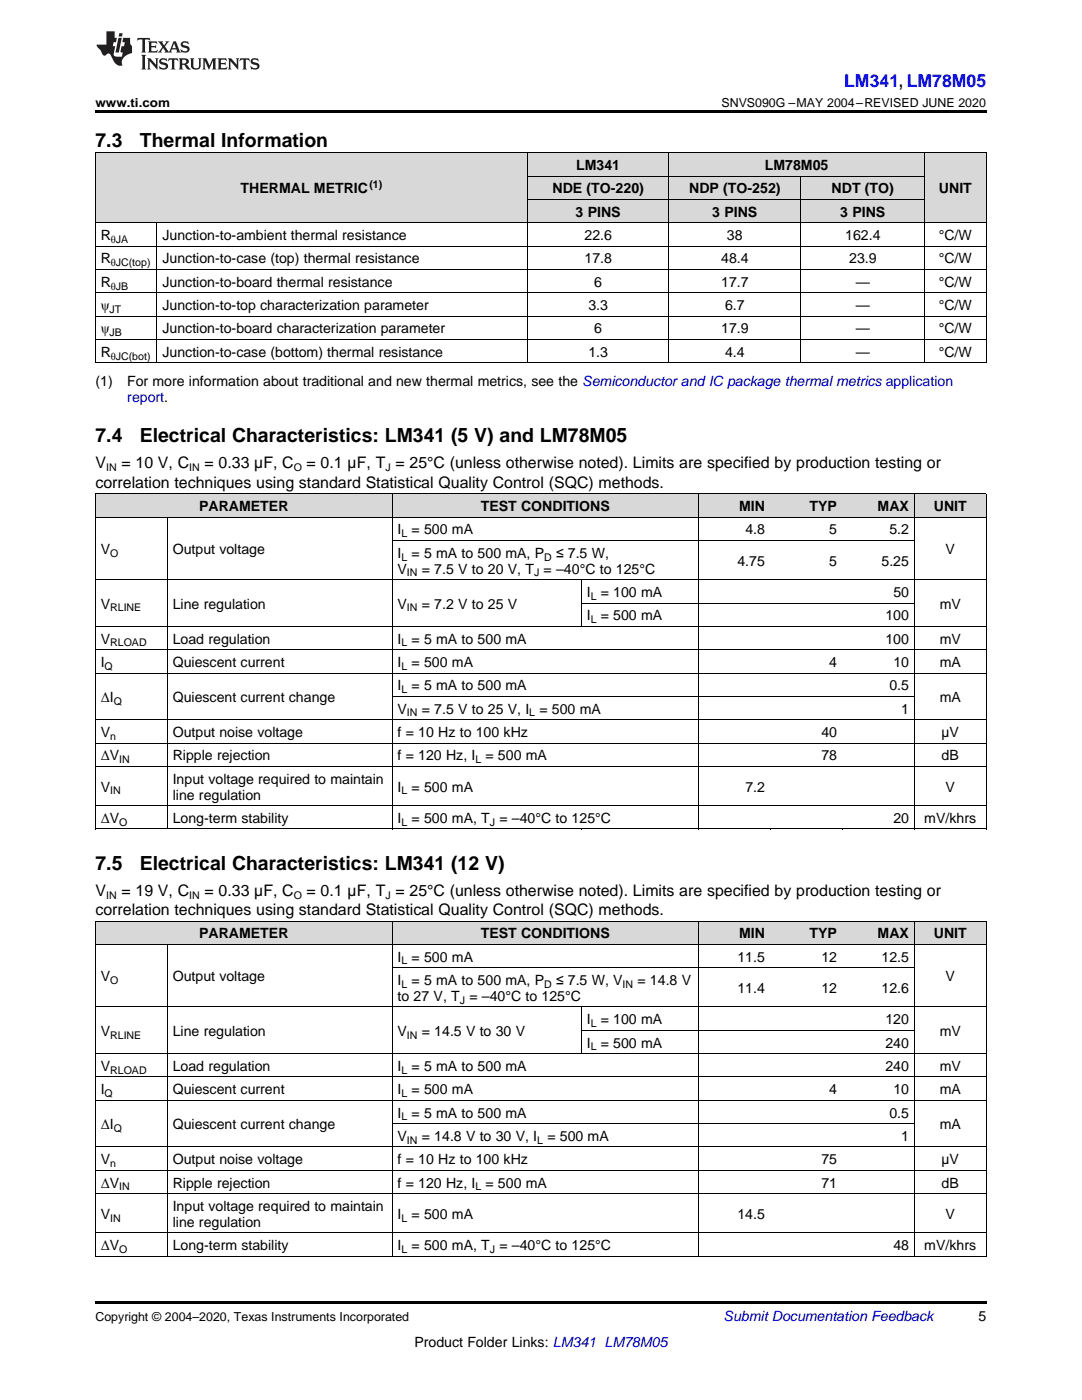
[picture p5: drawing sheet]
<svg xmlns="http://www.w3.org/2000/svg" width="216mm" height="279mm" viewBox="0 0 216 279" stroke-linecap="round" stroke-linejoin="round" font-family="sans-serif">
<defs><g id="words">
<g font-size="3.9">
<text x="19" y="29.3">7.3</text>
<text x="27.9" y="29.3">Thermal Information</text>
<text x="19" y="88.3">7.4</text>
<text x="27.9" y="88.3">Electrical Characteristics: LM341 (5 V) and LM78M05</text>
<text x="19" y="173.6">7.5</text>
<text x="27.9" y="173.6">Electrical Characteristics: LM341 (12 V)</text>
</g>
<text font-size="3.5" fill="#00f" x="168.5" y="17.3">LM341, LM78M05</text>
<g font-size="3.2">
<text x="19" y="93.5">V</text>
<text x="24.2" y="93.5">= 10 V, C</text>
<text x="40.8" y="93.5">= 0.33 µF, C</text>
<text x="61.2" y="93.5">= 0.1 µF, T = 25°C (unless otherwise noted). Limits are specified by production testing or</text>
<text x="19" y="97.3">correlation techniques using standard Statistical Quality Control (SQC) methods.</text>
<text x="19" y="178.7">V</text>
<text x="24.2" y="178.7">= 19 V, C</text>
<text x="40.8" y="178.7">= 0.33 µF, C</text>
<text x="61.2" y="178.7">= 0.1 µF, T = 25°C (unless otherwise noted). Limits are specified by production testing or</text>
<text x="19" y="182.6">correlation techniques using standard Statistical Quality Control (SQC) methods.</text>
</g>
<g font-size="2.8">
<text x="115" y="33.9">LM341</text>
<text x="152.6" y="33.9">LM78M05</text>
<text x="48" y="38.6">THERMAL METRIC</text>
<text x="110.2" y="38.6">NDE (TO-220)</text>
<text x="137.5" y="38.6">NDP (TO-252)</text>
<text x="165.9" y="38.6">NDT (TO)</text>
<text x="187.4" y="38.6">UNIT</text>
<text x="20.1" y="47.9">R</text>
<text x="32.4" y="47.9">Junction-to-ambient thermal resistance</text>
<text x="114.9" y="43.3">3 PINS</text>
<text x="116.6" y="47.9">22.6</text>
<text x="142.1" y="43.3">3 PINS</text>
<text x="145.1" y="47.9">38</text>
<text x="167.7" y="43.3">3 PINS</text>
<text x="168.7" y="47.9">162.4</text>
<text x="187.3" y="47.9">°C/W</text>
<text x="20.1" y="52.6">R</text>
<text x="32.4" y="52.6">Junction-to-case (top) thermal resistance</text>
<text x="116.6" y="52.6">17.8</text>
<text x="143.9" y="52.6">48.4</text>
<text x="169.4" y="52.6">23.9</text>
<text x="187.3" y="52.6">°C/W</text>
<text x="20.1" y="57.2">R</text>
<text x="32.4" y="57.2">Junction-to-board thermal resistance</text>
<text x="118.6" y="57.2">6</text>
<text x="143.9" y="57.2">17.7</text>
<text x="170.8" y="57.2">—</text>
<text x="187.3" y="57.2">°C/W</text>
<text x="20.1" y="61.9">ψ</text>
<text x="32.4" y="61.9">Junction-to-top characterization parameter</text>
<text x="117.4" y="61.9">3.3</text>
<text x="144.7" y="61.9">6.7</text>
<text x="170.8" y="61.9">—</text>
<text x="187.3" y="61.9">°C/W</text>
<text x="20.1" y="66.5">ψ</text>
<text x="20.1" y="71.2">R</text>
<text x="32.4" y="66.5">Junction-to-board characterization parameter</text>
<text x="32.4" y="71.2">Junction-to-case (bottom) thermal resistance</text>
<text x="117.4" y="71.2">1.3</text>
<text x="118.6" y="66.5">6</text>
<text x="143.9" y="66.5">17.9</text>
<text x="144.7" y="71.2">4.4</text>
<text x="170.8" y="66.5">—</text>
<text x="170.8" y="71.2">—</text>
<text x="187.3" y="66.5">°C/W</text>
<text x="187.3" y="71.2">°C/W</text>
<text x="19" y="77">(1)</text>
<text x="25.4" y="77">For more information about traditional and new thermal metrics, see the Semiconductor and IC package thermal metrics application</text>
<text x="39.7" y="102">PARAMETER</text>
<text x="95.9" y="102">TEST CONDITIONS</text>
<text x="147.5" y="102">MIN</text>
<text x="161.5" y="102">TYP</text>
<text x="175.1" y="102">MAX</text>
<text x="186.3" y="102">UNIT</text>
<text x="79.3" y="106.6">I</text>
<text x="82.1" y="106.6">= 500 mA</text>
<text x="148.7" y="106.6">4.8</text>
<text x="165.5" y="106.6">5</text>
<text x="177.5" y="106.6">5.2</text>
<text x="20.1" y="110.6">V</text>
<text x="34.5" y="110.6">Output voltage</text>
<text x="79.3" y="111.3">I</text>
<text x="82.1" y="111.3">= 5 mA to 500 mA, P</text>
<text x="110.9" y="111.3">≤ 7.5 W,</text>
<text x="147.1" y="112.9">4.75</text>
<text x="165.5" y="112.9">5</text>
<text x="175.9" y="112.9">5.25</text>
<text x="188.7" y="110.6">V</text>
<text x="79.3" y="114.5">V</text>
<text x="84.2" y="114.5">= 7.5 V to 20 V, T = –40°C to 125°C</text>
<text x="117.1" y="119.1">I</text>
<text x="119.9" y="119.1">= 100 mA</text>
<text x="178.3" y="119.1">50</text>
<text x="20.1" y="121.5">V</text>
<text x="34.5" y="121.5">Line regulation</text>
<text x="79.3" y="121.5">V</text>
<text x="84.2" y="121.5">= 7.2 V to 25 V</text>
<text x="117.1" y="123.8">I</text>
<text x="119.9" y="123.8">= 500 mA</text>
<text x="176.7" y="123.8">100</text>
<text x="187.5" y="121.5">mV</text>
<text x="20.1" y="128.4">V</text>
<text x="34.5" y="128.4">Load regulation</text>
<text x="79.3" y="128.4">I</text>
<text x="82.1" y="128.4">= 5 mA to 500 mA</text>
<text x="176.7" y="128.4">100</text>
<text x="187.5" y="128.4">mV</text>
<text x="20.1" y="133.1">I</text>
<text x="34.5" y="133.1">Quiescent current</text>
<text x="79.3" y="133.1">I</text>
<text x="79.3" y="137.8">I</text>
<text x="82.1" y="133.1">= 500 mA</text>
<text x="82.1" y="137.8">= 5 mA to 500 mA</text>
<text x="165.5" y="133.1">4</text>
<text x="177.5" y="137.8">0.5</text>
<text x="178.3" y="133.1">10</text>
<text x="187.5" y="133.1">mA</text>
<text x="20.1" y="140.1">ΔI</text>
<text x="34.5" y="140.1">Quiescent current change</text>
<text x="79.3" y="142.4">V</text>
<text x="84.2" y="142.4">= 7.5 V to 25 V, I</text>
<text x="107.6" y="142.4">= 500 mA</text>
<text x="179.8" y="142.4">1</text>
<text x="187.5" y="140.1">mA</text>
<text x="20.1" y="147.1">V</text>
<text x="34.5" y="147.1">Output noise voltage</text>
<text x="79.3" y="147.1">f = 10 Hz to 100 kHz</text>
<text x="163.9" y="147.1">40</text>
<text x="187.9" y="147.1">µV</text>
<text x="20.1" y="151.7">ΔV</text>
<text x="34.5" y="151.7">Ripple rejection</text>
<text x="79.3" y="151.7">f = 120 Hz, I</text>
<text x="96.9" y="151.7">= 500 mA</text>
<text x="163.9" y="151.7">78</text>
<text x="187.9" y="151.7">dB</text>
<text x="20.1" y="158">V</text>
<text x="34.5" y="156.4">Input voltage required to maintain</text>
<text x="34.5" y="159.6">line regulation</text>
<text x="79.3" y="158">I</text>
<text x="82.1" y="158">= 500 mA</text>
<text x="148.7" y="158">7.2</text>
<text x="188.7" y="158">V</text>
<text x="20.1" y="164.2">ΔV</text>
<text x="34.5" y="164.2">Long-term stability</text>
<text x="79.3" y="164.2">I</text>
<text x="82.1" y="164.2">= 500 mA, T = –40°C to 125°C</text>
<text x="178.3" y="164.2">20</text>
<text x="184.4" y="164.2">mV/khrs</text>
<text x="39.7" y="187.3">PARAMETER</text>
<text x="79.3" y="191.9">I</text>
<text x="82.1" y="191.9">= 500 mA</text>
<text x="95.9" y="187.3">TEST CONDITIONS</text>
<text x="147.1" y="191.9">11.5</text>
<text x="147.5" y="187.3">MIN</text>
<text x="161.5" y="187.3">TYP</text>
<text x="163.9" y="191.9">12</text>
<text x="175.1" y="187.3">MAX</text>
<text x="175.9" y="191.9">12.5</text>
<text x="186.3" y="187.3">UNIT</text>
<text x="20.1" y="195.8">V</text>
<text x="34.5" y="195.8">Output voltage</text>
<text x="79.3" y="196.6">I</text>
<text x="82.1" y="196.6">= 5 mA to 500 mA, P</text>
<text x="110.9" y="196.6">≤ 7.5 W, V</text>
<text x="127.2" y="196.6">= 14.8 V</text>
<text x="188.7" y="195.8">V</text>
<text x="79.3" y="199.7">to 27 V, T = –40°C to 125°C</text>
<text x="147.1" y="198.2">11.4</text>
<text x="163.9" y="198.2">12</text>
<text x="175.9" y="198.2">12.6</text>
<text x="20.1" y="206.7">V</text>
<text x="34.5" y="206.7">Line regulation</text>
<text x="79.3" y="206.7">V</text>
<text x="84.2" y="206.7">= 14.5 V to 30 V</text>
<text x="117.1" y="204.4">I</text>
<text x="117.1" y="209.1">I</text>
<text x="119.9" y="204.4">= 100 mA</text>
<text x="119.9" y="209.1">= 500 mA</text>
<text x="176.7" y="204.4">120</text>
<text x="176.7" y="209.1">240</text>
<text x="187.5" y="206.7">mV</text>
<text x="20.1" y="213.7">V</text>
<text x="34.5" y="213.7">Load regulation</text>
<text x="79.3" y="213.7">I</text>
<text x="82.1" y="213.7">= 5 mA to 500 mA</text>
<text x="176.7" y="213.7">240</text>
<text x="187.5" y="213.7">mV</text>
<text x="20.1" y="218.4">I</text>
<text x="34.5" y="218.4">Quiescent current</text>
<text x="79.3" y="218.4">I</text>
<text x="82.1" y="218.4">= 500 mA</text>
<text x="165.5" y="218.4">4</text>
<text x="178.3" y="218.4">10</text>
<text x="187.5" y="218.4">mA</text>
<text x="20.1" y="225.4">ΔI</text>
<text x="34.5" y="225.4">Quiescent current change</text>
<text x="79.3" y="223">I</text>
<text x="79.3" y="227.7">V</text>
<text x="82.1" y="223">= 5 mA to 500 mA</text>
<text x="84.2" y="227.7">= 14.8 V to 30 V, I</text>
<text x="109.2" y="227.7">= 500 mA</text>
<text x="177.5" y="223">0.5</text>
<text x="179.8" y="227.7">1</text>
<text x="187.5" y="225.4">mA</text>
<text x="20.1" y="232.3">V</text>
<text x="34.5" y="232.3">Output noise voltage</text>
<text x="79.3" y="232.3">f = 10 Hz to 100 kHz</text>
<text x="163.9" y="232.3">75</text>
<text x="187.9" y="232.3">µV</text>
<text x="20.1" y="237">ΔV</text>
<text x="34.5" y="237">Ripple rejection</text>
<text x="79.3" y="237">f = 120 Hz, I</text>
<text x="96.9" y="237">= 500 mA</text>
<text x="163.9" y="237">71</text>
<text x="187.9" y="237">dB</text>
<text x="20.1" y="243.2">V</text>
<text x="34.5" y="241.7">Input voltage required to maintain</text>
<text x="34.5" y="244.8">line regulation</text>
<text x="79.3" y="243.2">I</text>
<text x="82.1" y="243.2">= 500 mA</text>
<text x="147.1" y="243.2">14.5</text>
<text x="188.7" y="243.2">V</text>
<text x="20.1" y="249.5">ΔV</text>
<text x="34.5" y="249.5">Long-term stability</text>
<text x="79.3" y="249.5">I</text>
<text x="82.1" y="249.5">= 500 mA, T = –40°C to 125°C</text>
<text x="178.3" y="249.5">48</text>
<text x="184.4" y="249.5">mV/khrs</text>
<text x="195.3" y="263.6">5</text>
<text x="82.7" y="268.9">Product Folder Links: LM341 LM78M05</text>
</g>
<g font-size="2.8" fill="#0000c8">
<text x="25.4" y="80.2">report.</text>
<text x="144.4" y="263.6">Submit Documentation Feedback</text>
</g>
<g font-size="2.5">
<text x="19" y="21.4">www.ti.com</text>
<text x="144" y="21.4">SNVS090G –MAY 2004–REVISED JUNE 2020</text>
<text x="19" y="263.6">Copyright © 2004–2020, Texas Instruments Incorporated</text>
</g>
<g font-size="2.1">
<text x="73.7" y="37.5">(1)</text>
<text x="22.1" y="48.5">θJA</text>
<text x="22.1" y="53.1">θJC(top)</text>
<text x="22.1" y="57.8">θJB</text>
<text x="21.9" y="62.4">JT</text>
<text x="21.9" y="67.1">JB</text>
<text x="22.1" y="71.8">θJC(bot)</text>
<text x="21.2" y="94.1">IN</text>
<text x="37.8" y="94.1">IN</text>
<text x="58.6" y="94.1">O</text>
<text x="76.9" y="94.1">J</text>
<text x="80.1" y="107.2">L</text>
<text x="22" y="111.1">O</text>
<text x="80.1" y="111.9">L</text>
<text x="108.6" y="111.9">D</text>
<text x="81.2" y="115">IN</text>
<text x="106.6" y="115">J</text>
<text x="117.9" y="119.7">L</text>
<text x="22" y="122">RLINE</text>
<text x="81.2" y="122">IN</text>
<text x="117.9" y="124.4">L</text>
<text x="22" y="129">RLOAD</text>
<text x="80.1" y="129">L</text>
<text x="20.9" y="133.7">Q</text>
<text x="80.1" y="133.7">L</text>
<text x="22.7" y="140.7">Q</text>
<text x="80.1" y="138.3">L</text>
<text x="81.2" y="143">IN</text>
<text x="105.6" y="143">L</text>
<text x="22" y="147.6">n</text>
<text x="23.8" y="152.3">IN</text>
<text x="94.9" y="152.3">L</text>
<text x="22" y="158.5">IN</text>
<text x="80.1" y="158.5">L</text>
<text x="23.8" y="164.8">O</text>
<text x="80.1" y="164.8">L</text>
<text x="97.8" y="164.8">J</text>
<text x="21.2" y="179.4">IN</text>
<text x="37.8" y="179.4">IN</text>
<text x="58.6" y="179.4">O</text>
<text x="76.9" y="179.4">J</text>
<text x="22" y="196.4">O</text>
<text x="80.1" y="192.5">L</text>
<text x="80.1" y="197.1">L</text>
<text x="108.6" y="197.1">D</text>
<text x="124.2" y="197.1">IN</text>
<text x="91.8" y="200.3">J</text>
<text x="22" y="207.3">RLINE</text>
<text x="81.2" y="207.3">IN</text>
<text x="117.9" y="205">L</text>
<text x="117.9" y="209.6">L</text>
<text x="22" y="214.3">RLOAD</text>
<text x="80.1" y="214.3">L</text>
<text x="20.9" y="218.9">Q</text>
<text x="80.1" y="218.9">L</text>
<text x="22.7" y="225.9">Q</text>
<text x="80.1" y="223.6">L</text>
<text x="22" y="232.9">n</text>
<text x="81.2" y="228.2">IN</text>
<text x="107.2" y="228.2">L</text>
<text x="23.8" y="237.6">IN</text>
<text x="94.9" y="237.6">L</text>
<text x="22" y="243.8">IN</text>
<text x="80.1" y="243.8">L</text>
<text x="23.8" y="250">O</text>
<text x="80.1" y="250">L</text>
<text x="97.8" y="250">J</text>
</g>
</g></defs>
<g fill="#d8d8d8">
<path d="M19 183.9h14.4v4.6h-14.4z"/>
<path d="M33.4 183.9h44.9v4.6h-44.9z"/>
<path d="M78.3 183.9h37.7v4.6h-37.7z"/>
<path d="M116 183.9h23.3v4.6h-23.3z"/>
<path d="M139.3 183.9h14.4v4.6h-14.4z"/>
<path d="M153.7 183.9h14.4v4.6h-14.4z"/>
<path d="M168.1 183.9h14.4v4.6h-14.4z"/>
<path d="M182.5 183.9h14.3v4.6h-14.3z"/>
<path d="M19 98.6h14.4v4.7h-14.4z"/>
<path d="M33.4 98.6h44.9v4.7h-44.9z"/>
<path d="M78.3 98.6h37.7v4.7h-37.7z"/>
<path d="M116 98.6h23.3v4.7h-23.3z"/>
<path d="M139.3 98.6h14.4v4.7h-14.4z"/>
<path d="M153.7 98.6h14.4v4.7h-14.4z"/>
<path d="M168.1 98.6h14.4v4.7h-14.4z"/>
<path d="M182.5 98.6h14.3v4.7h-14.3z"/>
<path d="M19 30.6h12.4v13.9h-12.4z"/>
<path d="M31.4 30.6h73.9v13.9h-73.9z"/>
<path d="M184.5 30.6h12.3v13.9h-12.3z"/>
<path d="M105.3 39.9h28.2v4.6h-28.2z"/>
<path d="M133.5 39.9h26.4v4.6h-26.4z"/>
<path d="M159.9 39.9h24.6v4.6h-24.6z"/>
<path d="M105.3 35.2h28.2v4.7h-28.2z"/>
<path d="M133.5 35.2h26.4v4.7h-26.4z"/>
<path d="M159.9 35.2h24.6v4.7h-24.6z"/>
<path d="M105.3 30.6h28.2v4.6h-28.2z"/>
<path d="M133.5 30.6h26.4v4.6h-26.4z"/>
<path d="M159.9 30.6h24.6v4.6h-24.6z"/>
</g>
<g fill="#000">
<path d="M19 22h177.8v.5h-177.8zM19 72.4l.2 .1zM105.2 72.4l.1 .1zM133.3 72.4l.2 .1zM159.8 72.4l.1 .1zM184.4 72.4l.1 .1zM196.7 72.4l.1 .1zM19 165.5h.2zM78.2 165.5h.1zM115.9 165.5h.1zM139.2 165.5h.1zM153.6 165.5h.1z"/>
<path d="M168 165.5h.1zM182.4 165.5h.1zM196.7 165.5h.1zM19 250.7l.2 .1zM78.2 250.7l.1 .1zM115.9 250.7l.1 .1zM139.2 250.7l.1 .1zM153.6 250.7l.1 .1zM168 250.7l.1 .1zM182.4 250.7l.1 .1zM196.7 250.7l.1 .1zM19 259.7h177.8v.5h-177.8z"/>
</g>
<g fill="none" stroke="#000" stroke-width=".2">
<path d="M19 30.5h177.8M19.1 30.5v42M105.3 30.5v42M105.3 39.8h79.2M105.3 35.2h79.2M133.4 30.5v42M159.8 35.2v37.3M184.4 30.5v42M196.8 30.5v42M19 58.4h177.8M19 53.8h177.8M19 49.1h177.8"/>
<path d="M19 44.5h177.8M31.3 44.5v28M19 72.4h177.8M19 67.8h177.8M19 63.1h177.8M19 98.5h177.8M19.1 98.6v66.9M78.2 98.6v66.9M139.3 98.6v66.9M182.4 98.6v66.9M196.8 98.6v66.9M19 115.7h177.8"/>
<path d="M19 103.2h177.8M33.4 103.2v62.3M78.3 107.9h104.2M116 115.7v9.4M19 134.3h177.8M19 129.7h177.8M19 125h177.8M78.3 139h104.2M116 120.4h66.5M19 152.9h177.8M19 148.3h177.8M19 143.6h177.8"/>
<path d="M19 165.4h177.8M19 160.8h177.8M19 188.5h177.8M19 183.8h177.8M19.1 183.8v67M33.4 188.5v62.3M78.2 183.8v67M78.3 193.1h104.2M139.3 183.8v67M182.4 183.8v67M196.8 183.8v67M19 219.6h177.8"/>
<path d="M19 214.9h177.8M19 210.3h177.8M19 201h177.8M116 201v9.3M116 205.6h66.5M19 238.2h177.8M19 233.6h177.8M19 228.9h177.8M78.3 224.2h104.2M19 250.7h177.8M19 246h177.8"/>
</g>
<g fill="#231f20">
<path d="M27.5 7.6l-.1 .5 .4-.2h.6v.1v2.1l-.2 .4h1l-.3-.4v-2.1l.1-.1h.5l.5 .2-.2-.5zM29.5 8.3l.2 .3v1.5l-.2 .4h1.8l.2-.6a1.04 1.04 0 0 1-1.3 .2v-.7h.6l.3 .2v-.6l-.3 .2h-.6v-.6l.8-.1 .4 .3-.2-.5zM31.5 8.3l.9 1.1-.9 1.1h.8l-.2-.2 .5-.7 .4 .7-.2 .2h1.5l-.1-.2 .1-.4h.9l.1 .4-.2 .2h1l-.3-.3-.7-1.9h-.5l-.9 2-.8-1 .9-1h-.8l.1 .3-.3 .5-.4-.6 .2-.2zM34.7 8.6l.4 1h-.7zM36.3 8.4a.63 .63 0 0 0-.2 .7 .63 .63 0 0 0 .6 .4l.6 .2 .1 .2a.75 .75 0 0 1-.7 .4 .75 .75 0 0 1-.6-.5l.1 .7 .1-.1a1.11 1.11 0 0 0 1.5-.6 1.13 1.13 0 0 0-1.2-.8l-.1-.4a1.04 1.04 0 0 1 1.2 .2l-.2-.5-.1 .1-.5-.2zM28.2 10.9l.2 .4v2.2l-.2 .4h1l-.3-.4v-2.2l.3-.4zM29.3 11.6l.3 .4v1.5l-.3 .4h.8l-.2-.4v-1.3l1.5 1.7v-1.9l.2-.4h-.7l.2 .4v.9l-1.1-1.3zM32 11.8a.62 .62 0 0 0-.2 .7 .62 .62 0 0 0 .6 .4l.6 .1 .1 .3a.76 .76 0 0 1-.7 .3 .76 .76 0 0 1-.6-.4l.1 .7 .1-.1a1.11 1.11 0 0 0 1.5-.6 1.13 1.13 0 0 0-1.2-.8l-.1-.4a1.04 1.04 0 0 1 1.2 .2l-.2-.6-.1 .1-.5-.1zM33.7 11.6l-.2 .6a.61 .61 0 0 1 .8-.3v1.6l-.2 .4h.9l-.2-.4v-1.6a.63 .63 0 0 1 .8 .3l-.2-.6zM35.6 11.6l.3 .4v1.5l-.3 .4h1l-.2-.2v-.8l.5 .2a.76 .76 0 0 0 1.2 .7l-1-1a.58 .58 0 0 0 .6-.5 .58 .58 0 0 0-.5-.6zM36.4 11.9h.1a.45 .45 0 0 1 .5 .1 .45 .45 0 0 1 .1 .5l-.7 .2zM37.9 11.6l.2 .2a2.17 2.17 0 0 0 .3 1.9 .99 .99 0 0 0 1.6-.6v-1.1l.2-.4h-.7l.2 .2a1.92 1.92 0 0 1-.2 1.8 .6 .6 0 0 1-.9-.5v-1.1l.2-.4zM40.4 11.6l.2 .4v1.5l-.2 .4h.7l-.2-.4v-1.4l.8 1.8 .8-1.8v1.4l-.2 .4h.9l-.2-.4v-1.5l.2-.4h-.8l-.6 1.5-.6-1.5zM43.4 11.6l.2 .4v1.5l-.2 .4h1.8l.2-.6a1.04 1.04 0 0 1-1.3 .1v-.6h.5l.4 .2v-.6l-.4 .2h-.5v-.7h.8l.3 .3-.1-.6zM45.5 11.6l.2 .4v1.5l-.2 .4h.7l-.2-.4v-1.3l1.5 1.7v-1.9l.2-.4h-.7l.2 .4v.9l-1.1-1.3zM47.9 11.6l-.1 .6a.61 .61 0 0 1 .8-.3v1.6l-.3 .4h1l-.3-.4 .1-1.6a.63 .63 0 0 1 .7 .3l-.1-.6zM50.2 11.8a.62 .62 0 0 0-.2 .7 .62 .62 0 0 0 .6 .4l.6 .1 .2 .3a.76 .76 0 0 1-.8 .3 .76 .76 0 0 1-.6-.4l.1 .7 .2-.1a1.11 1.11 0 0 0 1.5-.6 1.13 1.13 0 0 0-1.3-.8l-.1-.4a1.04 1.04 0 0 1 1.2 .2l-.1-.6-.2 .1-.5-.1z"/>
<path d="M21.2 6.3v2.6h-1.9l.1 .4 .7 .9a.91 .91 0 0 0 1 .8 .56 .56 0 0 1 .5-.3 .56 .56 0 0 1 .5 .3l.4 .8a1.53 1.53 0 0 0 1.9 1.2 1.54 1.54 0 0 1 1-2.1l.9-.3v-1.4a1.52 1.52 0 0 1-.3-1.6h-1.4l-.2 .8h.5l-.2 .8h-.4l-.2 1v.2l.4 .1-.2 .8a1.93 1.93 0 0 1-1.6-.3l.3-1.8h-.5l.2-.8h.4l.2-.8h-.4v-1.3zM23.6 7.6l-.6 2.9h.7l.6-2.9zM23.8 6.6l-.1 .7h.6l.2-.7z"/>
</g>
<use href="#words"/>
</svg>
